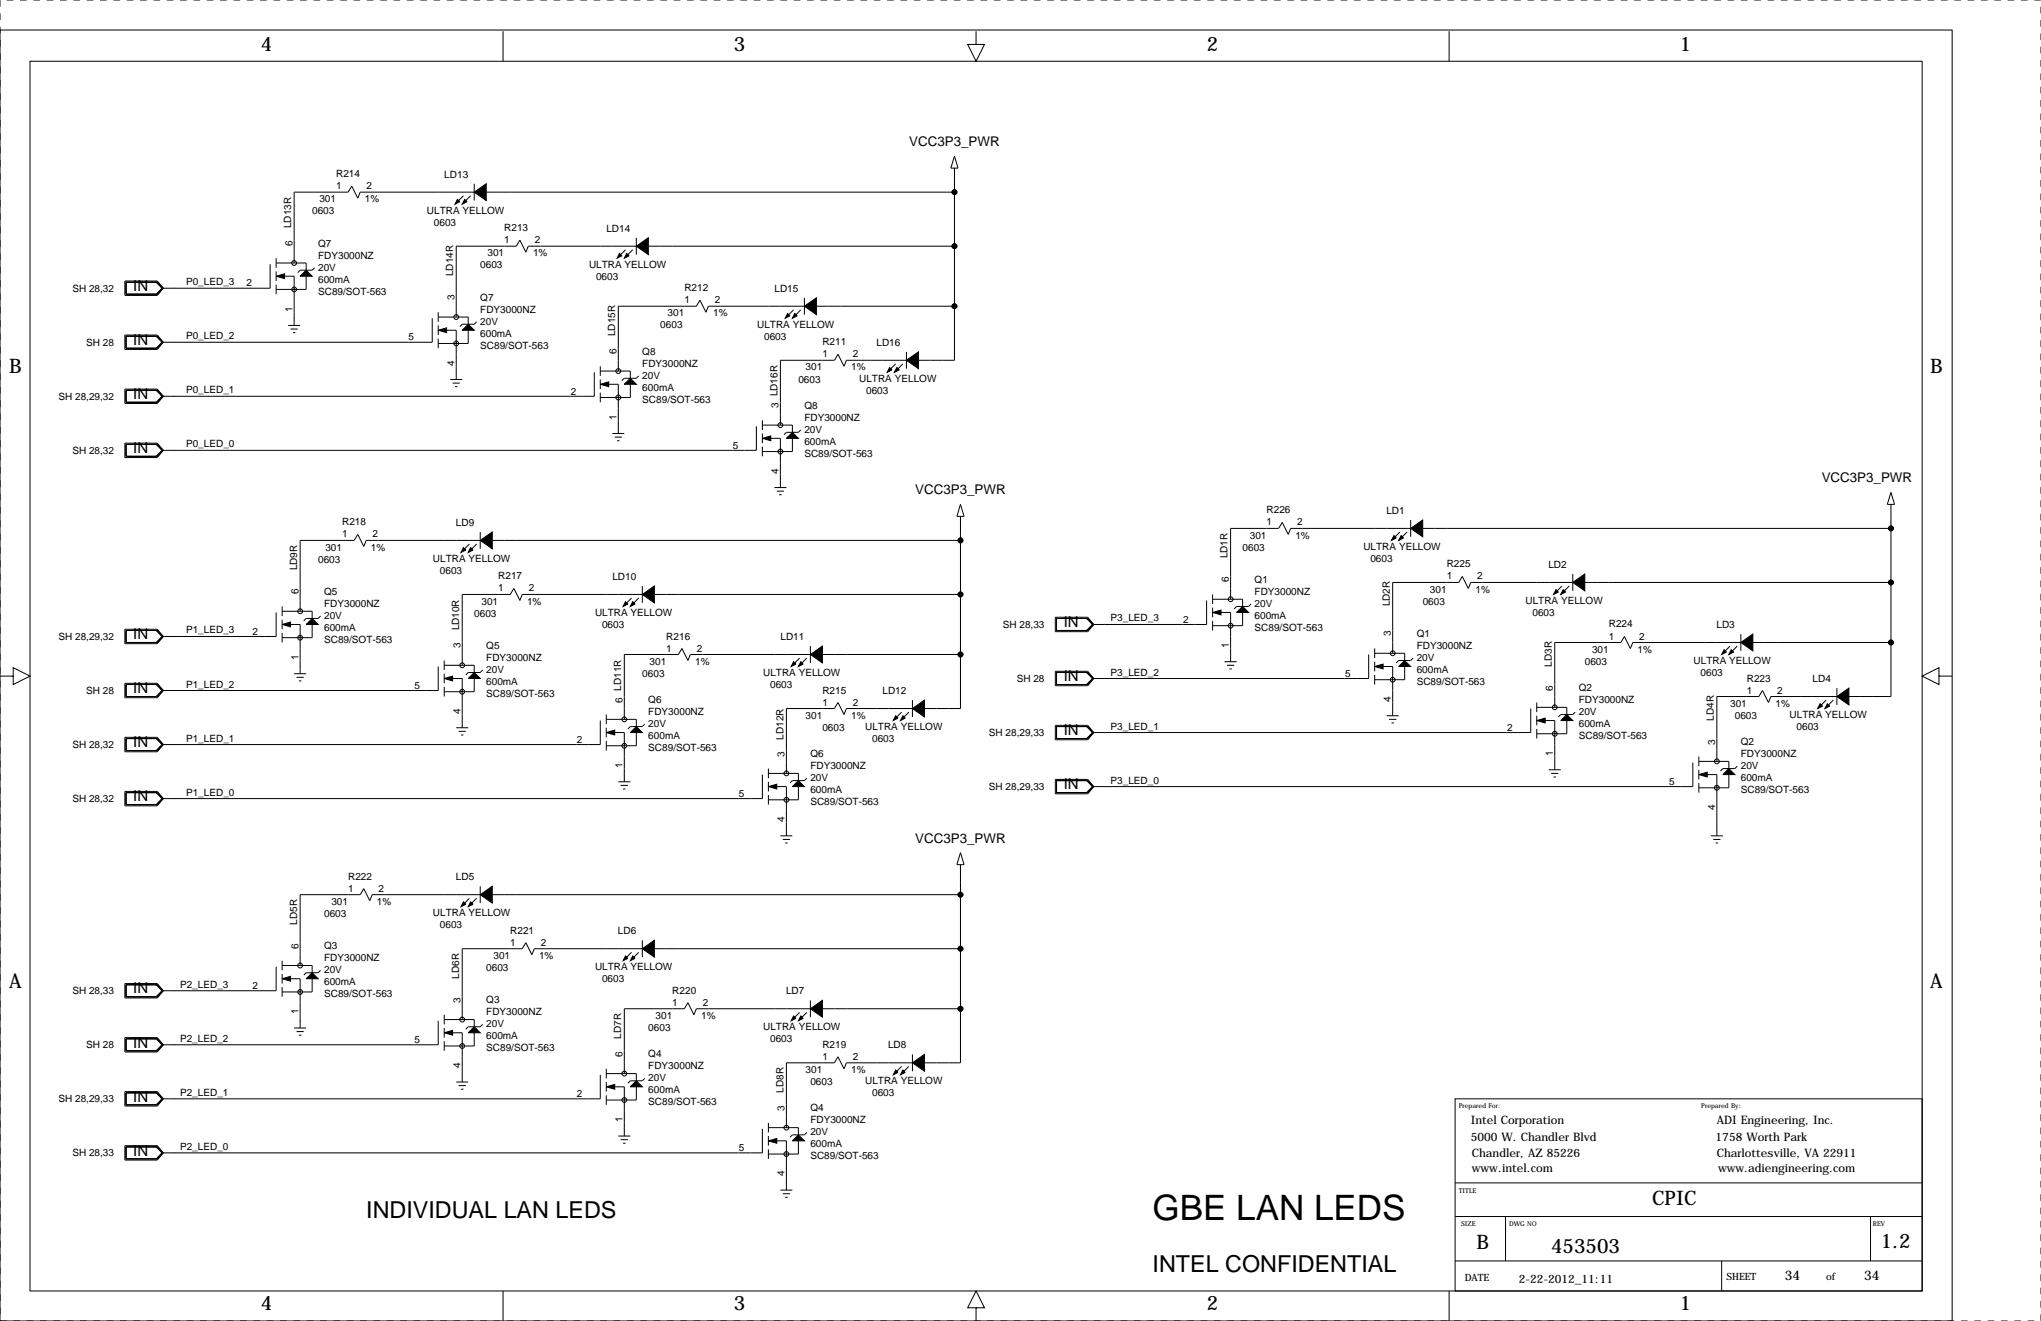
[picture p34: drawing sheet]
<svg xmlns="http://www.w3.org/2000/svg" width="432mm" height="279mm" viewBox="0 0 432 279" stroke-linecap="round" stroke-linejoin="round" font-family="sans-serif">
<defs><g id="words">
<text font-size="7.4" x="243.8" y="258.1">GBE LAN LEDS</text>
<g font-size="4.9">
<text x="77.5" y="257.6">INDIVIDUAL LAN LEDS</text>
<text x="243.8" y="269">INTEL CONFIDENTIAL</text>
</g>
<g font-size="4.2">
<text x="55.2" y="10.9">4</text>
<text x="155.3" y="10.9">3</text>
<text x="255.3" y="10.9">2</text>
<text x="355.4" y="10.9">1</text>
<text x="2" y="78.9">B</text>
<text x="408.4" y="78.9">B</text>
<text x="2" y="209">A</text>
<text x="408.4" y="209">A</text>
<text x="349.5" y="255">CPIC</text>
<text x="397.9" y="263.9">1.2</text>
<text x="312.4" y="264.1">B</text>
<text x="328.2" y="265">453503</text>
<text x="55.2" y="277.1">4</text>
<text x="155.3" y="277.1">3</text>
<text x="255.3" y="277.1">2</text>
<text x="355.4" y="277.1">1</text>
</g>
<g font-size="3.2">
<text x="28.2" y="61.5">IN</text>
<text x="28.2" y="73">IN</text>
<text x="28.2" y="84.4">IN</text>
<text x="28.2" y="95.8">IN</text>
<text x="28.2" y="135.2">IN</text>
<text x="225" y="132.7">IN</text>
<text x="28.2" y="146.6">IN</text>
<text x="225" y="144.1">IN</text>
<text x="225" y="155.5">IN</text>
<text x="28.2" y="158.1">IN</text>
<text x="225" y="166.9">IN</text>
<text x="28.2" y="169.5">IN</text>
<text x="28.2" y="210.1">IN</text>
<text x="28.2" y="221.6">IN</text>
<text x="28.2" y="233">IN</text>
<text x="28.2" y="244.4">IN</text>
</g>
<g font-size="2.8">
<text x="192.4" y="30.9">VCC3P3_PWR</text>
<text x="193.6" y="104.6">VCC3P3_PWR</text>
<text x="385.4" y="102">VCC3P3_PWR</text>
<text x="193.6" y="178.2">VCC3P3_PWR</text>
<text x="377.6" y="270.6">34</text>
<text x="394.4" y="270.6">34</text>
</g>
<g font-size="2.5">
<text x="311.2" y="237.8">Intel Corporation</text>
<text x="363.2" y="237.8">ADI Engineering, Inc.</text>
<text x="311.2" y="241.4">5000 W. Chandler Blvd</text>
<text x="311.4" y="244.7">Chandler, AZ 85226</text>
<text x="363" y="241.4">1758 Worth Park</text>
<text x="363.2" y="244.7">Charlottesville, VA 22911</text>
<text x="311.4" y="248">www.intel.com</text>
<text x="363.5" y="248">www.adiengineering.com</text>
<text x="321.3" y="271.4">2-22-2012_11:11</text>
</g>
<g font-size="2.1">
<text x="71.1" y="40">1</text>
<text x="71.1" y="37.5">R214</text>
<text x="77.6" y="40">2</text>
<text x="94" y="37.6">LD13</text>
<text x="66" y="45.3">0603</text>
<text x="67.6" y="42.8">301</text>
<text x="77.2" y="42.8">1%</text>
<text x="90.3" y="45.2">ULTRA YELLOW</text>
<text x="91.8" y="47.7">0603</text>
<text x="61.6" y="48.3" transform="rotate(-90 61.6 48.3)">LD13R</text>
<text x="61.9" y="52.1" transform="rotate(-90 61.9 52.1)">6</text>
<text x="67.3" y="52.2">Q7</text>
<text x="106.7" y="51.4">1</text>
<text x="106.7" y="48.9">R213</text>
<text x="113.1" y="51.4">2</text>
<text x="128.3" y="49">LD14</text>
<text x="67.3" y="54.7">FDY3000NZ</text>
<text x="67.3" y="59.8">600mA</text>
<text x="67.3" y="57.3">20V</text>
<text x="95.9" y="58.4" transform="rotate(-90 95.9 58.4)">LD14R</text>
<text x="101.6" y="56.8">0603</text>
<text x="103.1" y="54.2">301</text>
<text x="112.8" y="54.2">1%</text>
<text x="124.6" y="56.6">ULTRA YELLOW</text>
<text x="126.1" y="59.2">0603</text>
<text x="15.3" y="61.7">SH 28,32</text>
<text x="39.4" y="60.3">P0_LED_3</text>
<text x="52.2" y="60.6">2</text>
<text x="61.9" y="65.9" transform="rotate(-90 61.9 65.9)">1</text>
<text x="67.3" y="62.4">SC89/SOT-563</text>
<text x="96.1" y="63.5" transform="rotate(-90 96.1 63.5)">3</text>
<text x="101.6" y="63.6">Q7</text>
<text x="144.8" y="64.1">1</text>
<text x="144.8" y="61.6">R212</text>
<text x="151.2" y="64.1">2</text>
<text x="163.9" y="61.7">LD15</text>
<text x="39.4" y="71.8">P0_LED_2</text>
<text x="101.6" y="66.2">FDY3000NZ</text>
<text x="101.6" y="71.3">600mA</text>
<text x="101.6" y="68.7">20V</text>
<text x="130.2" y="71.1" transform="rotate(-90 130.2 71.1)">LD15R</text>
<text x="139.7" y="69.5">0603</text>
<text x="141.2" y="66.9">301</text>
<text x="150.9" y="66.9">1%</text>
<text x="160.2" y="69.3">ULTRA YELLOW</text>
<text x="161.7" y="71.9">0603</text>
<text x="18.2" y="73.1">SH 28</text>
<text x="86.5" y="72">5</text>
<text x="96.1" y="77.4" transform="rotate(-90 96.1 77.4)">4</text>
<text x="101.6" y="73.8">SC89/SOT-563</text>
<text x="130.4" y="74.9" transform="rotate(-90 130.4 74.9)">6</text>
<text x="135.9" y="75.1">Q8</text>
<text x="135.9" y="77.6">FDY3000NZ</text>
<text x="174" y="75.6">1</text>
<text x="174" y="73">R211</text>
<text x="180.4" y="75.6">2</text>
<text x="185.4" y="73.1">LD16</text>
<text x="39.4" y="83.2">P0_LED_1</text>
<text x="120.7" y="83.4">2</text>
<text x="135.9" y="82.7">600mA</text>
<text x="135.9" y="80.1">20V</text>
<text x="168.9" y="80.9">0603</text>
<text x="170.4" y="78.4">301</text>
<text x="180.1" y="78.4">1%</text>
<text x="181.8" y="80.8">ULTRA YELLOW</text>
<text x="183.3" y="83.3">0603</text>
<text x="12.4" y="84.6">SH 28,29,32</text>
<text x="130.4" y="88.8" transform="rotate(-90 130.4 88.8)">1</text>
<text x="135.9" y="85.2">SC89/SOT-563</text>
<text x="164.7" y="86.4" transform="rotate(-90 164.7 86.4)">3 LD16R</text>
<text x="170.2" y="86.5">Q8</text>
<text x="170.2" y="89">FDY3000NZ</text>
<text x="39.4" y="94.6">P0_LED_0</text>
<text x="155" y="94.9">5</text>
<text x="170.2" y="94.1">600mA</text>
<text x="170.2" y="91.6">20V</text>
<text x="15.3" y="96">SH 28,32</text>
<text x="164.7" y="100.2" transform="rotate(-90 164.7 100.2)">4</text>
<text x="170.2" y="96.7">SC89/SOT-563</text>
<text x="72.4" y="113.7">1</text>
<text x="72.4" y="111.1">R218</text>
<text x="78.8" y="113.7">2</text>
<text x="96.4" y="111.2">LD9</text>
<text x="264.4" y="113.9">301</text>
<text x="268" y="111.1">1</text>
<text x="268" y="108.6">R226</text>
<text x="274.1" y="113.9">1%</text>
<text x="274.4" y="111.1">2</text>
<text x="293.3" y="108.7">LD1</text>
<text x="67.3" y="119">0603</text>
<text x="68.8" y="116.5">301</text>
<text x="78.5" y="116.5">1%</text>
<text x="91.6" y="118.9">ULTRA YELLOW</text>
<text x="259.7" y="118.1" transform="rotate(-90 259.7 118.1)">LD1R</text>
<text x="262.9" y="116.5">0603</text>
<text x="288.5" y="116.3">ULTRA YELLOW</text>
<text x="289.9" y="118.9">0603</text>
<text x="62.9" y="120.7" transform="rotate(-90 62.9 120.7)">LD9R</text>
<text x="63.1" y="125.7" transform="rotate(-90 63.1 125.7)">6</text>
<text x="68.6" y="125.9">Q5</text>
<text x="93.1" y="121.4">0603</text>
<text x="105.4" y="125.1">1</text>
<text x="105.4" y="122.6">R217</text>
<text x="111.9" y="125.1">2</text>
<text x="129.6" y="122.7">LD10</text>
<text x="260" y="123.2" transform="rotate(-90 260 123.2)">6</text>
<text x="265.4" y="123.3">Q1</text>
<text x="265.4" y="125.9">FDY3000NZ</text>
<text x="302.5" y="125.4">301</text>
<text x="306.1" y="122.6">1</text>
<text x="306.1" y="120">R225</text>
<text x="312.2" y="125.4">1%</text>
<text x="312.5" y="122.6">2</text>
<text x="327.6" y="120.1">LD2</text>
<text x="68.6" y="128.4">FDY3000NZ</text>
<text x="68.6" y="130.9">20V</text>
<text x="100.3" y="130.4">0603</text>
<text x="101.9" y="127.9">301</text>
<text x="111.5" y="127.9">1%</text>
<text x="125.9" y="130.3">ULTRA YELLOW</text>
<text x="234.9" y="131.4">P3_LED_3</text>
<text x="250.3" y="131.7">2</text>
<text x="265.4" y="130.9">600mA</text>
<text x="265.4" y="128.4">20V</text>
<text x="294" y="128.3" transform="rotate(-90 294 128.3)">LD2R</text>
<text x="301" y="127.9">0603</text>
<text x="322.7" y="127.8">ULTRA YELLOW</text>
<text x="324.2" y="130.3">0603</text>
<text x="12.4" y="135.4">SH 28,29,32</text>
<text x="39.4" y="134">P1_LED_3</text>
<text x="53.4" y="134.2">2</text>
<text x="68.6" y="136">SC89/SOT-563</text>
<text x="68.6" y="133.5">600mA</text>
<text x="97.2" y="133.3" transform="rotate(-90 97.2 133.3)">LD10R</text>
<text x="97.4" y="137.2" transform="rotate(-90 97.4 137.2)">3</text>
<text x="102.9" y="137.3">Q5</text>
<text x="127.4" y="132.8">0603</text>
<text x="141" y="137.8">1</text>
<text x="141" y="135.3">R216</text>
<text x="147.4" y="137.8">2</text>
<text x="165.1" y="135.4">LD11</text>
<text x="212.2" y="132.8">SH 28,33</text>
<text x="260" y="137.1" transform="rotate(-90 260 137.1)">1</text>
<text x="265.4" y="133.5">SC89/SOT-563</text>
<text x="294.3" y="134.6" transform="rotate(-90 294.3 134.6)">3</text>
<text x="299.7" y="134.8">Q1</text>
<text x="299.7" y="137.3">FDY3000NZ</text>
<text x="340.4" y="135.3">1</text>
<text x="340.4" y="132.7">R224</text>
<text x="346.8" y="135.3">2</text>
<text x="363.1" y="132.8">LD3</text>
<text x="63.1" y="139.6" transform="rotate(-90 63.1 139.6)">1</text>
<text x="102.9" y="139.8">FDY3000NZ</text>
<text x="102.9" y="142.4">20V</text>
<text x="135.9" y="143.1">0603</text>
<text x="137.4" y="140.6">301</text>
<text x="147.1" y="140.6">1%</text>
<text x="161.5" y="143">ULTRA YELLOW</text>
<text x="234.9" y="142.9">P3_LED_2</text>
<text x="284.6" y="143.1">5</text>
<text x="299.7" y="142.4">600mA</text>
<text x="299.7" y="139.8">20V</text>
<text x="328.3" y="141" transform="rotate(-90 328.3 141)">LD3R</text>
<text x="335.3" y="140.6">0603</text>
<text x="336.8" y="138.1">301</text>
<text x="346.5" y="138.1">1%</text>
<text x="358.3" y="140.5">ULTRA YELLOW</text>
<text x="359.8" y="143">0603</text>
<text x="18.2" y="146.8">SH 28</text>
<text x="39.4" y="145.4">P1_LED_2</text>
<text x="87.7" y="145.7">5</text>
<text x="102.9" y="147.5">SC89/SOT-563</text>
<text x="102.9" y="144.9">600mA</text>
<text x="131.7" y="148.6" transform="rotate(-90 131.7 148.6)">6 LD11R</text>
<text x="137.2" y="148.7">Q6</text>
<text x="162.9" y="145.5">0603</text>
<text x="174" y="149.2">1</text>
<text x="174" y="146.7">R215</text>
<text x="180.4" y="149.2">2</text>
<text x="186.7" y="146.8">LD12</text>
<text x="215.1" y="144.3">SH 28</text>
<text x="294.3" y="148.5" transform="rotate(-90 294.3 148.5)">4</text>
<text x="299.7" y="144.9">SC89/SOT-563</text>
<text x="328.6" y="146" transform="rotate(-90 328.6 146)">6</text>
<text x="334" y="146.2">Q2</text>
<text x="334" y="148.7">FDY3000NZ</text>
<text x="366" y="149.5">301</text>
<text x="369.6" y="146.7">1</text>
<text x="369.6" y="144.1">R223</text>
<text x="375.7" y="149.5">1%</text>
<text x="376" y="146.7">2</text>
<text x="383.5" y="144.3">LD4</text>
<text x="97.4" y="151" transform="rotate(-90 97.4 151)">4</text>
<text x="137.2" y="151.3">FDY3000NZ</text>
<text x="137.2" y="153.8">20V</text>
<text x="170.4" y="152">301</text>
<text x="174" y="154.6">0603</text>
<text x="180.1" y="152">1%</text>
<text x="183" y="154.4">ULTRA YELLOW</text>
<text x="209.2" y="155.7">SH 28,29,33</text>
<text x="234.9" y="154.3">P3_LED_1</text>
<text x="318.9" y="154.6">2</text>
<text x="334" y="153.8">600mA</text>
<text x="334" y="151.3">20V</text>
<text x="362.6" y="152.4" transform="rotate(-90 362.6 152.4)">LD4R</text>
<text x="367" y="152">0603</text>
<text x="378.6" y="151.9">ULTRA YELLOW</text>
<text x="380.1" y="154.4">0603</text>
<text x="15.3" y="158.2">SH 28,32</text>
<text x="39.4" y="156.8">P1_LED_1</text>
<text x="122" y="157.1">2</text>
<text x="137.2" y="158.9">SC89/SOT-563</text>
<text x="137.2" y="156.3">600mA</text>
<text x="165.7" y="156.4" transform="rotate(-90 165.7 156.4)">LD12R</text>
<text x="166" y="160" transform="rotate(-90 166 160)">3</text>
<text x="171.4" y="160.2">Q6</text>
<text x="184.5" y="157">0603</text>
<text x="328.6" y="159.9" transform="rotate(-90 328.6 159.9)">1</text>
<text x="334" y="156.3">SC89/SOT-563</text>
<text x="362.8" y="157.5" transform="rotate(-90 362.8 157.5)">3</text>
<text x="368.3" y="157.6">Q2</text>
<text x="368.3" y="160.2">FDY3000NZ</text>
<text x="131.7" y="162.5" transform="rotate(-90 131.7 162.5)">1</text>
<text x="171.4" y="162.7">FDY3000NZ</text>
<text x="171.4" y="167.8">600mA</text>
<text x="171.4" y="165.2">20V</text>
<text x="209.2" y="167.1">SH 28,29,33</text>
<text x="234.9" y="165.7">P3_LED_0</text>
<text x="353.2" y="166">5</text>
<text x="368.3" y="167.8">SC89/SOT-563</text>
<text x="368.3" y="165.2">600mA</text>
<text x="368.3" y="162.7">20V</text>
<text x="15.3" y="169.7">SH 28,32</text>
<text x="39.4" y="168.3">P1_LED_0</text>
<text x="156.3" y="168.5">5</text>
<text x="166" y="173.9" transform="rotate(-90 166 173.9)">4</text>
<text x="171.4" y="170.3">SC89/SOT-563</text>
<text x="362.8" y="171.4" transform="rotate(-90 362.8 171.4)">4</text>
<text x="70.1" y="191.4">301</text>
<text x="73.7" y="188.6">1</text>
<text x="73.7" y="186.1">R222</text>
<text x="79.8" y="191.4">1%</text>
<text x="80.1" y="188.6">2</text>
<text x="96.4" y="186.2">LD5</text>
<text x="62.9" y="195.6" transform="rotate(-90 62.9 195.6)">LD5R</text>
<text x="68.6" y="193.9">0603</text>
<text x="91.6" y="193.8">ULTRA YELLOW</text>
<text x="93.1" y="196.3">0603</text>
<text x="107.9" y="197.5">R221</text>
<text x="130.7" y="197.6">LD6</text>
<text x="63.1" y="200.7" transform="rotate(-90 63.1 200.7)">6</text>
<text x="68.6" y="200.8">Q3</text>
<text x="68.6" y="203.3">FDY3000NZ</text>
<text x="104.4" y="202.8">301</text>
<text x="107.9" y="200">1</text>
<text x="114" y="202.8">1%</text>
<text x="114.4" y="200">2</text>
<text x="38.1" y="208.9">P2_LED_3</text>
<text x="53.4" y="209.2">2</text>
<text x="68.6" y="208.4">600mA</text>
<text x="68.6" y="205.9">20V</text>
<text x="97.2" y="207" transform="rotate(-90 97.2 207)">LD6R</text>
<text x="102.9" y="205.4">0603</text>
<text x="125.9" y="205.2">ULTRA YELLOW</text>
<text x="127.4" y="207.8">0603</text>
<text x="15.3" y="210.3">SH 28,33</text>
<text x="63.1" y="214.5" transform="rotate(-90 63.1 214.5)">1</text>
<text x="68.6" y="211">SC89/SOT-563</text>
<text x="97.4" y="212.1" transform="rotate(-90 97.4 212.1)">3</text>
<text x="102.9" y="212.2">Q3</text>
<text x="102.9" y="214.8">FDY3000NZ</text>
<text x="138.7" y="215.5">301</text>
<text x="142.2" y="212.7">1</text>
<text x="142.2" y="210.2">R220</text>
<text x="148.3" y="215.5">1%</text>
<text x="148.7" y="212.7">2</text>
<text x="166.3" y="210.3">LD7</text>
<text x="18.2" y="221.7">SH 28</text>
<text x="38.1" y="220.3">P2_LED_2</text>
<text x="87.7" y="220.6">5</text>
<text x="102.9" y="219.8">600mA</text>
<text x="102.9" y="217.3">20V</text>
<text x="131.4" y="219.7" transform="rotate(-90 131.4 219.7)">LD7R</text>
<text x="137.2" y="218.1">0603</text>
<text x="161.5" y="217.9">ULTRA YELLOW</text>
<text x="162.9" y="220.5">0603</text>
<text x="174" y="221.6">R219</text>
<text x="187.9" y="221.7">LD8</text>
<text x="97.4" y="226" transform="rotate(-90 97.4 226)">4</text>
<text x="102.9" y="222.4">SC89/SOT-563</text>
<text x="131.7" y="223.5" transform="rotate(-90 131.7 223.5)">6</text>
<text x="137.2" y="223.7">Q4</text>
<text x="137.2" y="226.2">FDY3000NZ</text>
<text x="170.4" y="227">301</text>
<text x="174" y="224.2">1</text>
<text x="180.1" y="227">1%</text>
<text x="180.4" y="224.2">2</text>
<text x="12.4" y="233.2">SH 28,29,33</text>
<text x="38.1" y="231.8">P2_LED_1</text>
<text x="122" y="232">2</text>
<text x="137.2" y="233.8">SC89/SOT-563</text>
<text x="137.2" y="231.3">600mA</text>
<text x="137.2" y="228.7">20V</text>
<text x="165.7" y="231.1" transform="rotate(-90 165.7 231.1)">LD8R</text>
<text x="171.4" y="229.5">0603</text>
<text x="183" y="229.4">ULTRA YELLOW</text>
<text x="184.5" y="231.9">0603</text>
<text x="131.7" y="237.4" transform="rotate(-90 131.7 237.4)">1</text>
<text x="166" y="234.9" transform="rotate(-90 166 234.9)">3</text>
<text x="171.4" y="235.1">Q4</text>
<text x="171.4" y="237.6">FDY3000NZ</text>
<text x="15.3" y="244.6">SH 28,33</text>
<text x="38.1" y="243.2">P2_LED_0</text>
<text x="156.3" y="243.5">5</text>
<text x="171.4" y="245.2">SC89/SOT-563</text>
<text x="171.4" y="242.7">600mA</text>
<text x="171.4" y="240.2">20V</text>
<text x="166" y="248.8" transform="rotate(-90 166 248.8)">4</text>
<text x="309.9" y="270.9">DATE</text>
<text x="365.3" y="270.7">SHEET</text>
<text x="386.3" y="270.7">of</text>
</g>
<g font-size="1.4">
<text x="308.6" y="234.3">Prepared For:</text>
<text x="359.9" y="234.3">Prepared By:</text>
<text x="308.6" y="252.3">TITLE</text>
<text x="309.1" y="259.2">SIZE</text>
<text x="319.3" y="259.2">DWG NO</text>
<text x="396.2" y="259.2">REV</text>
</g>
</g></defs>
<path d="M0 0h431.8v279.4h-431.8z" fill="none" stroke="#000" stroke-width=".21" stroke-dasharray="1.4 1.4" stroke-linecap="butt"/>
<g fill="none" stroke="#000" stroke-width=".21">
<path d="M0 6.4h413v273h-413zM5.1 10.9h.1M6.3 13h400.4v260h-400.4zM106.4 6.6v6.4M206.5 6.6v2.8h1.8l-1.8 3.6-1.8-3.6h1.8M306.6 6.6v6.4M100.3 38.9v3.5M201.9 39.4h.1M201.9 35.6v40.6h-7.6M201.9 33l.8 2.6h-1.5zM26.4 59.4h6.9l1.2 1.6-1.2 1.5h-6.9zM33 59.7l1.3 1.3"/>
<path d="M33.3 59.7h-6.6v2.5h6.6M33.3 59.7l1.2 1.3M33.3 59.7l1 1.3M57.1 55.9v5.1h-22.8M58.4 54.6v2M58.4 57.4v2M58.4 55.6h6.4v1.6M59.7 58.4h2.5v10.4M64.8 58.4v2.8h-6.4M66.5 56.6l-.5 .6h-2.5l-.5 .5M98 41.4l-1.5 1.5M99.6 41.4l-1.6 1.5"/>
<path d="M100.3 40.6h-24.1l-.5 1.3-1.3-2.5-.7 1.2h-11.5v15M102.9 40.6h99M132.3 52.8l-1.5 1.6M133.9 52.8l-1.6 1.6M134.6 52.1h-22.8l-.5 1.2-1.3-2.5-.8 1.3h-12.7v15M134.6 50.3v3.5M137.2 52.1h64.7M26.4 70.9h6.9l1.2 1.5-1.2 1.5h-6.9zM33 71.1l1.3 1.3M33.3 71.1h-6.6v2.6h6.6M33.3 71.1l1.2 1.3M33.3 71.1l1 1.3"/>
<path d="M34.3 72.4l-1.3 1.3M34.3 72.4l-1 1.3M34.3 61l-1.3 1.2M34.3 61l-1 1.2M34.5 72.4l-1.2 1.3M34.5 61l-1.2 1.2M36.8 61h.1M36.8 72.4h.1M58.4 60.2v2M61 68.8h2.5M61.5 69.6h1.5M62 70.4h.5"/>
<path d="M62.2 67.3h.1M91.4 67.3v5.1h-57.1M92.7 66v2.1M92.7 68.8v2.1M92.7 71.6v2.1M92.7 67.1h6.4v1.5M94 69.8h2.5v10.5M96.5 78.7h.1M99.1 69.8v2.8h-6.4M100.8 68.1l-.5 .5h-2.5l-.5 .5M125.7 78.7v5.1h-91.4M127 77.5v2"/>
<path d="M127 78.5h6.3v1.5M135.1 79.5l-.5 .5h-2.5l-.5 .5M167.9 65.5l-1.5 1.6M169.4 65.5l-1.5 1.6M170.2 64.8h-20.3l-.5 1.2-1.3-2.5-.8 1.3h-16.5v13.7M170.2 63v3.5M172.7 64.8h29.2M189.5 77l-1.5 1.5M191 77l-1.5 1.5M191.8 76.2h-12.7l-.5 1.3-1.3-2.6-.8 1.3h-11.4v13.7M191.8 74.4v3.6M26.4 82.3h6.9l1.2 1.5-1.2 1.5h-6.9z"/>
<path d="M26.4 93.7h6.9l1.2 1.5-1.2 1.6h-6.9zM33 94l1.3 1.2M33 82.5l1.3 1.3M33.3 82.5h-6.6v2.6h6.6M33.3 94h-6.6v2.5h6.6M33.3 94l1.2 1.2M33.3 94l1 1.2M33.3 82.5l1.2 1.3M33.3 82.5l1 1.3M34.3 95.2l-1.3 1.3M34.3 95.2l-1 1.3M34.3 83.8l-1.3 1.3"/>
<path d="M34.3 83.8l-1 1.3M34.5 95.2l-1.2 1.3M34.5 83.8l-1.2 1.3M36.8 83.8h.1M95.2 80.3h2.6M95.8 81h1.5M96.3 81.8h.5M127 80.3v2M127 83.1v2M128.3 81.3h2.5v10.4M129.5 91.7h2.6M130 92.5h1.6"/>
<path d="M130.6 93.2h.5M130.8 90.2h.1M133.3 81.3v2.8h-6.3M160 90.2v5h-125.7M161.3 88.9v2M161.3 91.7v2M161.3 94.5v2M161.3 89.9h6.3v1.5M162.6 92.7h2.5v10.4M167.6 92.7v2.8h-6.3M169.4 90.9l-.5 .5h-2.5l-.5 .5M99.3 115.1l-1.5 1.5"/>
<path d="M100.8 115.1l-1.5 1.5M101.6 114.3h-24.1l-.5 1.3-1.3-2.6-.8 1.3h-11.4v15M101.6 112.5v3.6M104.1 114.3h99.1M163.8 103.1h2.6M164.3 103.9h1.6M164.8 104.6h.6M165.1 101.6h.1M203.2 109.2v40.7h-7.6M203.2 106.7l.8 2.5h-1.6zM296.2 112.5l-1.6 1.5M297.7 112.5l-1.5 1.5"/>
<path d="M298.4 111.8h-25.4l-.5 1.2-1.2-2.5-.8 1.3h-10.2v14.9M298.4 110v3.5M301 111.8h99M400.1 110.5h.1M400 106.7v40.6h-8.8M400 104.1l.8 2.6h-1.5zM26.4 133.1h6.9l1.2 1.5-1.2 1.5h-6.9zM33 133.3l1.3 1.3M33.3 133.3h-6.6v2.6h6.6M33.3 133.3l1.2 1.3M33.3 133.3l1 1.3M34.3 134.6l-1.3 1.3"/>
<path d="M34.3 134.6l-1 1.3M34.5 134.6l-1.2 1.3M58.4 129.5v5.1h-24.1M59.7 128.3v2M59.7 131.1v2M59.7 133.9v2M59.7 129.3h6.3v1.5M61 132.1h2.5v10.4M66 132.1v2.8h-6.3M67.8 130.3l-.5 .5h-2.5l-.5 .5M94 139.7v2M133.6 126.5l-1.5 1.5"/>
<path d="M135.1 126.5l-1.5 1.5M135.9 125.7h-25.4l-.5 1.3-1.3-2.5-.8 1.2h-10.1v15M135.9 124v3.5M138.4 125.7h64.8M169.2 139.2l-1.6 1.5M170.7 139.2l-1.5 1.5M171.4 138.4h-25.4l-.5 1.3-1.2-2.5-.8 1.2h-11.4v13.7M171.4 136.7v3.5M174 138.4h29.2M223.3 130.6h6.8l1.3 1.5-1.3 1.5h-6.8zM229.9 130.8l1.2 1.3M230.1 130.8h-6.6v2.5h6.6"/>
<path d="M230.1 130.8l1.3 1.3M230.1 130.8l1 1.3M231.1 132.1l-1.2 1.2M231.1 132.1l-1 1.2M231.4 132.1l-1.3 1.2M233.7 132.1h.1M255.3 127v5.1h-24.2M256.5 125.7v2.1M256.5 128.5v2.1M256.5 131.3v2M256.5 126.7h6.4v1.6M257.8 129.5h2.5v10.5"/>
<path d="M259.1 140h2.5M262.9 129.5v2.8h-6.4M264.7 127.8l-.5 .5h-2.6l-.5 .5M289.6 138.4v5.1h-58.5M290.8 137.2v2M290.8 140v2M290.8 138.2h6.4v1.5M299 139.2l-.6 .5h-2.5l-.5 .5M330.5 124l-1.6 1.5M332 124l-1.5 1.5M332.7 123.2h-21.6l-.5 1.3-1.2-2.6-.8 1.3h-14v15M332.7 121.4v3.6"/>
<path d="M335.3 123.2h64.7M366 136.7l-1.5 1.5M367.5 136.7l-1.5 1.5M368.3 135.9h-22.9l-.5 1.3-1.2-2.6-.8 1.3h-14v13.7M368.3 134.1v3.6M370.8 135.9h29.2M0 143h2.8v-1.8l3.5 1.8-3.5 1.8v-1.8M26.4 144.5h6.9l1.2 1.5-1.2 1.6h-6.9zM26.4 156h6.9l1.2 1.5-1.2 1.5h-6.9zM33 156.2l1.3 1.3M33 144.8l1.3 1.2M33.3 156.2h-6.6v2.6h6.6"/>
<path d="M33.3 144.8h-6.6v2.5h6.6M33.3 156.2l1.2 1.3M33.3 156.2l1 1.3M33.3 144.8l1.2 1.2M33.3 144.8l1 1.2M34.3 157.5l-1.3 1.3M34.3 157.5l-1 1.3M34.3 146l-1.3 1.3M34.3 146l-1 1.3M34.5 157.5l-1.2 1.3M34.5 146l-1.2 1.3M62.2 142.5h2.6"/>
<path d="M62.7 143.3h1.6M63.2 144h.6M92.7 141v5h-58.4M94 140.7h6.3v1.5M94 142.5v2M94 145.3v2M95.2 143.5h2.6v10.4M96.5 153.9h2.6M97 154.7h1.6M97.5 155.4h.5M97.8 152.4h.1M100.3 143.5v2.8h-6.3"/>
<path d="M102.1 141.7l-.5 .5h-2.5l-.5 .5M127 152.4v5.1h-92.7M128.3 152.1h6.3v1.6M128.3 151.1v2.1M128.3 153.9v2.1M128.3 156.7v2.1M129.5 154.9h2.6v10.5M134.6 154.9v2.8h-6.3M136.4 153.2l-.5 .5h-2.6l-.5 .5M190.8 150.6l-1.6 1.5M192.3 150.6l-1.5 1.5M193 149.9h-13.9l-.5 1.2-1.3-2.5-.8 1.3h-10.1v13.7"/>
<path d="M193 148.1v3.5M223.3 142h6.8l1.3 1.5-1.3 1.5h-6.8zM223.3 153.4h6.8l1.3 1.5-1.3 1.6h-6.8zM229.9 153.7l1.2 1.2M229.9 142.2l1.2 1.3M230.1 142.2h-6.6v2.6h6.6M230.1 153.7h-6.6v2.5h6.6M230.1 153.7l1.3 1.2M230.1 153.7l1 1.2M230.1 142.2l1.3 1.3M230.1 142.2l1 1.3M231.1 154.9l-1.2 1.3"/>
<path d="M231.1 154.9l-1 1.3M231.1 143.5l-1.2 1.3M231.1 143.5l-1 1.3M231.4 154.9l-1.3 1.3M231.4 143.5l-1.3 1.3M233.7 154.9h.1M233.7 143.5h.1M259.6 140.7h1.5M260.1 141.5h.5M290.8 142.7v2.1M292.1 141h2.5v10.4M293.4 151.4h2.5"/>
<path d="M293.9 152.1h1.5M294.4 152.9h.5M294.6 149.9h.1M297.2 141v2.8h-6.4M323.8 149.9v5h-92.7M325.1 148.6v2M325.1 151.4v2M325.1 154.2v2M325.1 149.6h6.4v1.5M326.4 152.4h2.5v10.4M331.5 152.4v2.8h-6.4M333.2 150.6l-.5 .5h-2.5l-.5 .5"/>
<path d="M386.3 148.1l-1.5 1.5M387.9 148.1l-1.6 1.5M388.6 147.3h-14l-.5 1.3-1.2-2.6-.8 1.3h-8.9v13.7M388.6 145.5v3.6M410.2 143v-1.8l-3.5 1.8 3.5 1.8v-1.8h2.8M26.4 167.4h6.9l1.2 1.5-1.2 1.5h-6.9zM33 167.6l1.3 1.3M33.3 167.6h-6.6v2.6h6.6M33.3 167.6l1.2 1.3M33.3 167.6l1 1.3M34.3 168.9l-1.3 1.3M34.3 168.9l-1 1.3"/>
<path d="M34.5 168.9l-1.2 1.3M36.8 168.9h.1M130.8 165.4h2.5M131.3 166.1h1.5M131.8 166.9h.5M161.3 163.8v5.1h-127M162.6 163.6h6.3v1.5M162.6 162.6v2M162.6 165.4v2M162.6 168.1v2.1M163.8 166.4h2.6v10.4M165.1 176.8h2.5"/>
<path d="M165.6 177.5h1.5M166.1 178.3h.5M166.4 175.3h.1M168.9 166.4v2.8h-6.3M170.7 164.6l-.5 .5h-2.6l-.5 .5M223.3 164.8h6.8l1.3 1.6-1.3 1.5h-6.8zM229.9 165.1l1.2 1.3M230.1 165.1h-6.6v2.5h6.6M230.1 165.1l1.3 1.3M230.1 165.1l1 1.3M231.1 166.4l-1.2 1.2M231.1 166.4l-1 1.2"/>
<path d="M231.4 166.4l-1.3 1.2M233.7 166.4h.1M327.7 162.8h2.5M328.2 163.6h1.5M328.7 164.3h.5M328.9 161.3h.1M358.1 161.3v5.1h-127M359.4 160v2.1M359.4 162.8v2M359.4 165.6v2M359.4 161h6.4v1.6M360.7 163.8h2.5v13"/>
<path d="M361.9 176.8h2.6M362.5 177.5h1.5M363 178.3h.5M363.2 175.3h.1M365.8 163.8v2.8h-6.4M367.5 162.1l-.5 .5h-2.5l-.5 .5M99.3 190l-1.5 1.5M100.8 190l-1.5 1.5M101.6 189.2h-22.9l-.5 1.3-1.2-2.5-.8 1.2h-12.7v15M101.6 187.5v3.5M104.1 189.2h99.1M135.9 198.9v3.5"/>
<path d="M203.2 186.7h.1M203.2 182.9v41.9h-7.6M203.2 180.3l.8 2.6h-1.6zM26.4 208h6.9l1.2 1.5-1.2 1.6h-6.9zM26.4 219.5h6.9l1.2 1.5-1.2 1.5h-6.9zM33 219.7l1.3 1.3M33 208.3l1.3 1.2M33.3 208.3h-6.6v2.5h6.6M33.3 219.7h-6.6v2.5h6.6M33.3 219.7l1.2 1.3M33.3 219.7l1 1.3M33.3 208.3l1.2 1.2"/>
<path d="M33.3 208.3l1 1.2M34.3 209.5l-1.3 1.3M34.3 209.5l-1 1.3M34.5 209.5l-1.2 1.3M36.8 209.5h.1M58.4 204.5v5h-24.1M59.7 203.2v2M59.7 206v2M59.7 208.8v2M59.7 204.2h6.3v1.5M61 207h2.5v10.4M62.2 217.4h2.6"/>
<path d="M62.7 218.2h1.6M63.2 218.9h.6M63.5 215.9h.1M66 207v2.8h-6.3M67.8 205.2l-.5 .5h-2.5l-.5 .5M92.7 215.9v5.1h-58.4M94 215.6h6.3v1.6M94 214.6v2.1M94 217.4v2.1M95.2 218.4h2.6v10.5M100.3 218.4v2.8h-6.3M102.1 216.7l-.5 .5h-2.5l-.5 .5"/>
<path d="M133.6 201.4l-1.5 1.5M135.1 201.4l-1.5 1.5M135.9 200.7h-22.9l-.5 1.2-1.2-2.5-.8 1.3h-12.7v14.9M138.4 200.7h64.8M169.2 214.1l-1.6 1.5M170.7 214.1l-1.5 1.5M171.4 213.4h-24.1l-.5 1.2-1.3-2.5-.7 1.3h-12.7v13.7M171.4 211.6v3.5M174 213.4h29.2M26.4 230.9h6.9l1.2 1.5-1.2 1.5h-6.9zM33 231.1l1.3 1.3M33.3 231.1h-6.6v2.6h6.6"/>
<path d="M33.3 231.1l1.2 1.3M33.3 231.1l1 1.3M34.3 232.4l-1.3 1.3M34.3 232.4l-1 1.3M34.3 221l-1.3 1.2M34.3 221l-1 1.2M34.5 232.4l-1.2 1.3M34.5 221l-1.2 1.2M36.8 221h.1M36.8 232.4h.1M94 220.2v2M96.5 228.9h2.6"/>
<path d="M97 229.6h1.6M97.5 230.4h.5M97.8 227.3h.1M127 227.3v5.1h-92.7M128.3 227.1h6.3v1.5M128.3 226.1v2M128.3 228.9v2M128.3 231.6v2.1M129.5 229.9h2.6v10.4M132.1 238.8h.1M134.6 229.9v2.8h-6.3M136.4 228.1l-.5 .5h-2.6l-.5 .5"/>
<path d="M161.3 238.8v5h-127M162.6 237.5v2M162.6 238.5h6.3v1.5M170.7 239.5l-.5 .5h-2.6l-.5 .5M190.8 225.6l-1.6 1.5M192.3 225.6l-1.5 1.5M193 224.8h-13.9l-.5 1.3-1.3-2.6-.8 1.3h-10.1v13.7M193 223v3.6M307.8 232.4h98.9v40.6h-98.9zM26.4 242.3h6.9l1.2 1.5-1.2 1.6h-6.9zM33 242.6l1.3 1.2M33.3 242.6h-6.6v2.5h6.6"/>
<path d="M33.3 242.6l1.2 1.2M33.3 242.6l1 1.2M34.3 243.8l-1.3 1.3M34.3 243.8l-1 1.3M34.5 243.8l-1.2 1.3M36.8 243.8h.1M130.8 240.3h2.5M131.3 241h1.5M131.8 241.8h.5M162.6 240.3v2M162.6 243.1v2M163.8 241.3h2.6v10.4"/>
<path d="M165.1 251.7h2.5M165.6 252.5h1.5M166.1 253.2h.5M168.9 241.3v2.8h-6.3M307.8 250.2h98.9M307.8 257.3h98.9M318.5 257.3v9.4M395.7 257.3v9.4M106.4 273v6.4M206.5 276.6h1.8l-1.8-3.6-1.8 3.6h1.8v2.8M306.6 273v6.4M307.8 266.7h98.9"/>
<path d="M364.2 266.7v6.3"/>
<circle cx="62.2" cy="55.6" r=".51"/>
<circle cx="201.9" cy="52.1" r=".51"/>
<circle cx="201.9" cy="40.6" r=".51"/>
<circle cx="62.2" cy="61.2" r=".51"/>
<circle cx="96.5" cy="72.6" r=".51"/>
<circle cx="96.5" cy="67.1" r=".51"/>
<circle cx="130.8" cy="78.5" r=".51"/>
<circle cx="201.9" cy="64.8" r=".51"/>
<circle cx="36.8" cy="95.2" r="0"/>
<circle cx="130.8" cy="84.1" r=".51"/>
<circle cx="165.1" cy="89.9" r=".51"/>
<circle cx="165.1" cy="95.5" r=".51"/>
<circle cx="203.2" cy="114.3" r=".51"/>
<circle cx="203.2" cy="113" r="0"/>
<circle cx="400" cy="111.8" r=".51"/>
<circle cx="36.8" cy="134.6" r="0"/>
<circle cx="63.5" cy="134.9" r=".51"/>
<circle cx="63.5" cy="129.3" r=".51"/>
<circle cx="203.2" cy="125.7" r=".51"/>
<circle cx="203.2" cy="138.4" r=".51"/>
<circle cx="260.3" cy="126.7" r=".51"/>
<circle cx="260.3" cy="132.3" r=".51"/>
<circle cx="260.4" cy="138.4" r="0"/>
<circle cx="294.6" cy="138.2" r=".51"/>
<circle cx="400" cy="123.2" r=".51"/>
<circle cx="400" cy="135.9" r=".51"/>
<circle cx="36.8" cy="157.5" r="0"/>
<circle cx="36.8" cy="146" r="0"/>
<circle cx="63.5" cy="141" r="0"/>
<circle cx="97.8" cy="146.3" r=".51"/>
<circle cx="97.8" cy="140.7" r=".51"/>
<circle cx="132.1" cy="152.1" r=".51"/>
<circle cx="132.1" cy="157.7" r=".51"/>
<circle cx="294.6" cy="143.8" r=".51"/>
<circle cx="328.9" cy="155.2" r=".51"/>
<circle cx="328.9" cy="149.6" r=".51"/>
<circle cx="132.1" cy="163.8" r="0"/>
<circle cx="166.4" cy="169.2" r=".51"/>
<circle cx="166.4" cy="163.6" r=".51"/>
<circle cx="363.2" cy="161" r=".51"/>
<circle cx="363.2" cy="166.6" r=".51"/>
<circle cx="203.2" cy="189.2" r=".51"/>
<circle cx="63.5" cy="209.8" r=".51"/>
<circle cx="63.5" cy="204.2" r=".51"/>
<circle cx="97.8" cy="215.6" r=".51"/>
<circle cx="203.2" cy="213.4" r=".51"/>
<circle cx="203.2" cy="200.7" r=".51"/>
<circle cx="97.8" cy="221.2" r=".51"/>
<circle cx="132.1" cy="232.7" r=".51"/>
<circle cx="132.1" cy="227.1" r=".51"/>
<circle cx="166.4" cy="238.5" r=".51"/>
<circle cx="166.4" cy="244.1" r=".51"/>
<circle cx="166.4" cy="250.2" r="0"/>
</g>
<g fill="#000" stroke="#000" stroke-width=".21">
<path d="M58.4 58.4l1.8-.5v1z" fill-rule="evenodd"/>
<path d="M63.5 58.4l1.3-1.2 1.2 1.2z" fill-rule="evenodd"/>
<path d="M96.8 42.2l.5 .5-1 .5z" fill-rule="evenodd"/>
<path d="M98.3 42.2l.5 .5-1 .5z" fill-rule="evenodd"/>
<path d="M100.3 40.6l2.6-1.7v3.5z" fill-rule="evenodd"/>
<path d="M131.1 53.6l.5 .5-1 .5z" fill-rule="evenodd"/>
<path d="M132.6 53.6l.5 .5-1 .5z" fill-rule="evenodd"/>
<path d="M134.6 52.1l2.6-1.8v3.5z" fill-rule="evenodd"/>
<path d="M92.7 69.8l1.8-.5v1.1z" fill-rule="evenodd"/>
<path d="M99.1 68.6l1.2 1.2h-2.5z" fill-rule="evenodd"/>
<path d="M166.6 66.3l.5 .5-1 .5z" fill-rule="evenodd"/>
<path d="M168.1 66.3l.6 .5-1.1 .5z" fill-rule="evenodd"/>
<path d="M170.2 64.8l2.5-1.8v3.5z" fill-rule="evenodd"/>
<path d="M188.2 77.7l.5 .5-1 .5z" fill-rule="evenodd"/>
<path d="M189.7 77.7l.5 .5-1 .5z" fill-rule="evenodd"/>
<path d="M191.8 76.2l2.5-1.8v3.6z" fill-rule="evenodd"/>
<path d="M127 81.3l1.8-.5v1z" fill-rule="evenodd"/>
<path d="M133.3 80l1.3 1.3h-2.5z" fill-rule="evenodd"/>
<path d="M161.3 92.7l1.8-.5v1z" fill-rule="evenodd"/>
<path d="M166.4 92.7l1.2-1.3 1.3 1.3z" fill-rule="evenodd"/>
<path d="M98 115.8l.6 .5-1.1 .5z" fill-rule="evenodd"/>
<path d="M99.6 115.8l.5 .5-1 .5z" fill-rule="evenodd"/>
<path d="M101.6 114.3l2.5-1.8v3.6z" fill-rule="evenodd"/>
<path d="M294.9 113.3l.5 .5-1 .5z" fill-rule="evenodd"/>
<path d="M296.4 113.3l.5 .5-1 .5z" fill-rule="evenodd"/>
<path d="M298.4 111.8l2.6-1.8v3.5z" fill-rule="evenodd"/>
<path d="M59.7 132.1l1.8-.5v1z" fill-rule="evenodd"/>
<path d="M66 130.8l1.3 1.3h-2.5z" fill-rule="evenodd"/>
<path d="M132.3 127.3l.5 .5-1 .5z" fill-rule="evenodd"/>
<path d="M133.9 127.3l.5 .5-1.1 .5z" fill-rule="evenodd"/>
<path d="M135.9 125.7l2.5-1.7v3.5z" fill-rule="evenodd"/>
<path d="M171.4 138.4l2.6-1.7v3.5z" fill-rule="evenodd"/>
<path d="M256.5 129.5l1.8-.5v1z" fill-rule="evenodd"/>
<path d="M261.6 129.5l1.3-1.2 1.3 1.2z" fill-rule="evenodd"/>
<path d="M329.2 124.7l.5 .5-1 .5z" fill-rule="evenodd"/>
<path d="M330.7 124.7l.5 .5-1 .5z" fill-rule="evenodd"/>
<path d="M332.7 123.2l2.6-1.8v3.6z" fill-rule="evenodd"/>
<path d="M364.7 137.4l.6 .5-1.1 .5z" fill-rule="evenodd"/>
<path d="M366.3 137.4l.5 .5-1 .5z" fill-rule="evenodd"/>
<path d="M368.3 135.9l2.5-1.8v3.6z" fill-rule="evenodd"/>
<path d="M94 143.5l1.8-.5v1z" fill-rule="evenodd"/>
<path d="M99.1 143.5l1.2-1.3 1.3 1.3z" fill-rule="evenodd"/>
<path d="M128.3 154.9l1.7-.5v1z" fill-rule="evenodd"/>
<path d="M134.6 153.7l1.3 1.2h-2.6z" fill-rule="evenodd"/>
<path d="M167.9 140l.5 .5-1 .5z" fill-rule="evenodd"/>
<path d="M169.4 140l.5 .5-1 .5z" fill-rule="evenodd"/>
<path d="M189.5 151.4l.5 .5-1 .5z" fill-rule="evenodd"/>
<path d="M191 151.4l.5 .5-1 .5z" fill-rule="evenodd"/>
<path d="M193 149.9l2.6-1.8v3.5z" fill-rule="evenodd"/>
<path d="M290.8 141l1.8-.5v1z" fill-rule="evenodd"/>
<path d="M295.9 141l1.3-1.3 1.2 1.3z" fill-rule="evenodd"/>
<path d="M325.1 152.4l1.8-.5v1z" fill-rule="evenodd"/>
<path d="M331.5 151.1l1.2 1.3h-2.5z" fill-rule="evenodd"/>
<path d="M385.1 148.8l.5 .6-1 .5z" fill-rule="evenodd"/>
<path d="M386.6 148.8l.5 .6-1 .5z" fill-rule="evenodd"/>
<path d="M388.6 147.3l2.6-1.8v3.6z" fill-rule="evenodd"/>
<path d="M162.6 166.4l1.7-.5v1z" fill-rule="evenodd"/>
<path d="M168.9 165.1l1.3 1.3h-2.6z" fill-rule="evenodd"/>
<path d="M359.4 163.8l1.8-.5v1z" fill-rule="evenodd"/>
<path d="M364.5 163.8l1.3-1.2 1.2 1.2z" fill-rule="evenodd"/>
<path d="M98 190.8l.6 .5-1.1 .5z" fill-rule="evenodd"/>
<path d="M99.6 190.8l.5 .5-1 .5z" fill-rule="evenodd"/>
<path d="M101.6 189.2l2.5-1.7v3.5z" fill-rule="evenodd"/>
<path d="M59.7 207l1.8-.5v1z" fill-rule="evenodd"/>
<path d="M66 205.7l1.3 1.3h-2.5z" fill-rule="evenodd"/>
<path d="M94 218.4l1.8-.5v1z" fill-rule="evenodd"/>
<path d="M99.1 218.4l1.2-1.2 1.3 1.2z" fill-rule="evenodd"/>
<path d="M132.3 202.2l.5 .5-1 .5z" fill-rule="evenodd"/>
<path d="M133.9 202.2l.5 .5-1.1 .5z" fill-rule="evenodd"/>
<path d="M135.9 200.7l2.5-1.8v3.5z" fill-rule="evenodd"/>
<path d="M167.9 214.9l.5 .5-1 .5z" fill-rule="evenodd"/>
<path d="M169.4 214.9l.5 .5-1 .5z" fill-rule="evenodd"/>
<path d="M171.4 213.4l2.6-1.8v3.5z" fill-rule="evenodd"/>
<path d="M128.3 229.9l1.7-.5v1z" fill-rule="evenodd"/>
<path d="M134.6 228.6l1.3 1.3h-2.6z" fill-rule="evenodd"/>
<path d="M189.5 226.3l.5 .5-1 .5z" fill-rule="evenodd"/>
<path d="M191 226.3l.5 .5-1 .5z" fill-rule="evenodd"/>
<path d="M193 224.8l2.6-1.8v3.6z" fill-rule="evenodd"/>
<path d="M162.6 241.3l1.7-.5v1z" fill-rule="evenodd"/>
<path d="M168.9 240l1.3 1.3h-2.6z" fill-rule="evenodd"/>
<circle cx="201.9" cy="52.1" r=".51"/>
<circle cx="201.9" cy="40.6" r=".51"/>
<circle cx="201.9" cy="64.8" r=".51"/>
<circle cx="203.2" cy="114.3" r=".51"/>
<circle cx="400" cy="111.8" r=".51"/>
<circle cx="203.2" cy="125.7" r=".51"/>
<circle cx="203.2" cy="138.4" r=".51"/>
<circle cx="400" cy="123.2" r=".51"/>
<circle cx="400" cy="135.9" r=".51"/>
<circle cx="203.2" cy="189.2" r=".51"/>
<circle cx="203.2" cy="213.4" r=".51"/>
<circle cx="203.2" cy="200.7" r=".51"/>
</g>
<use href="#words"/>
</svg>
